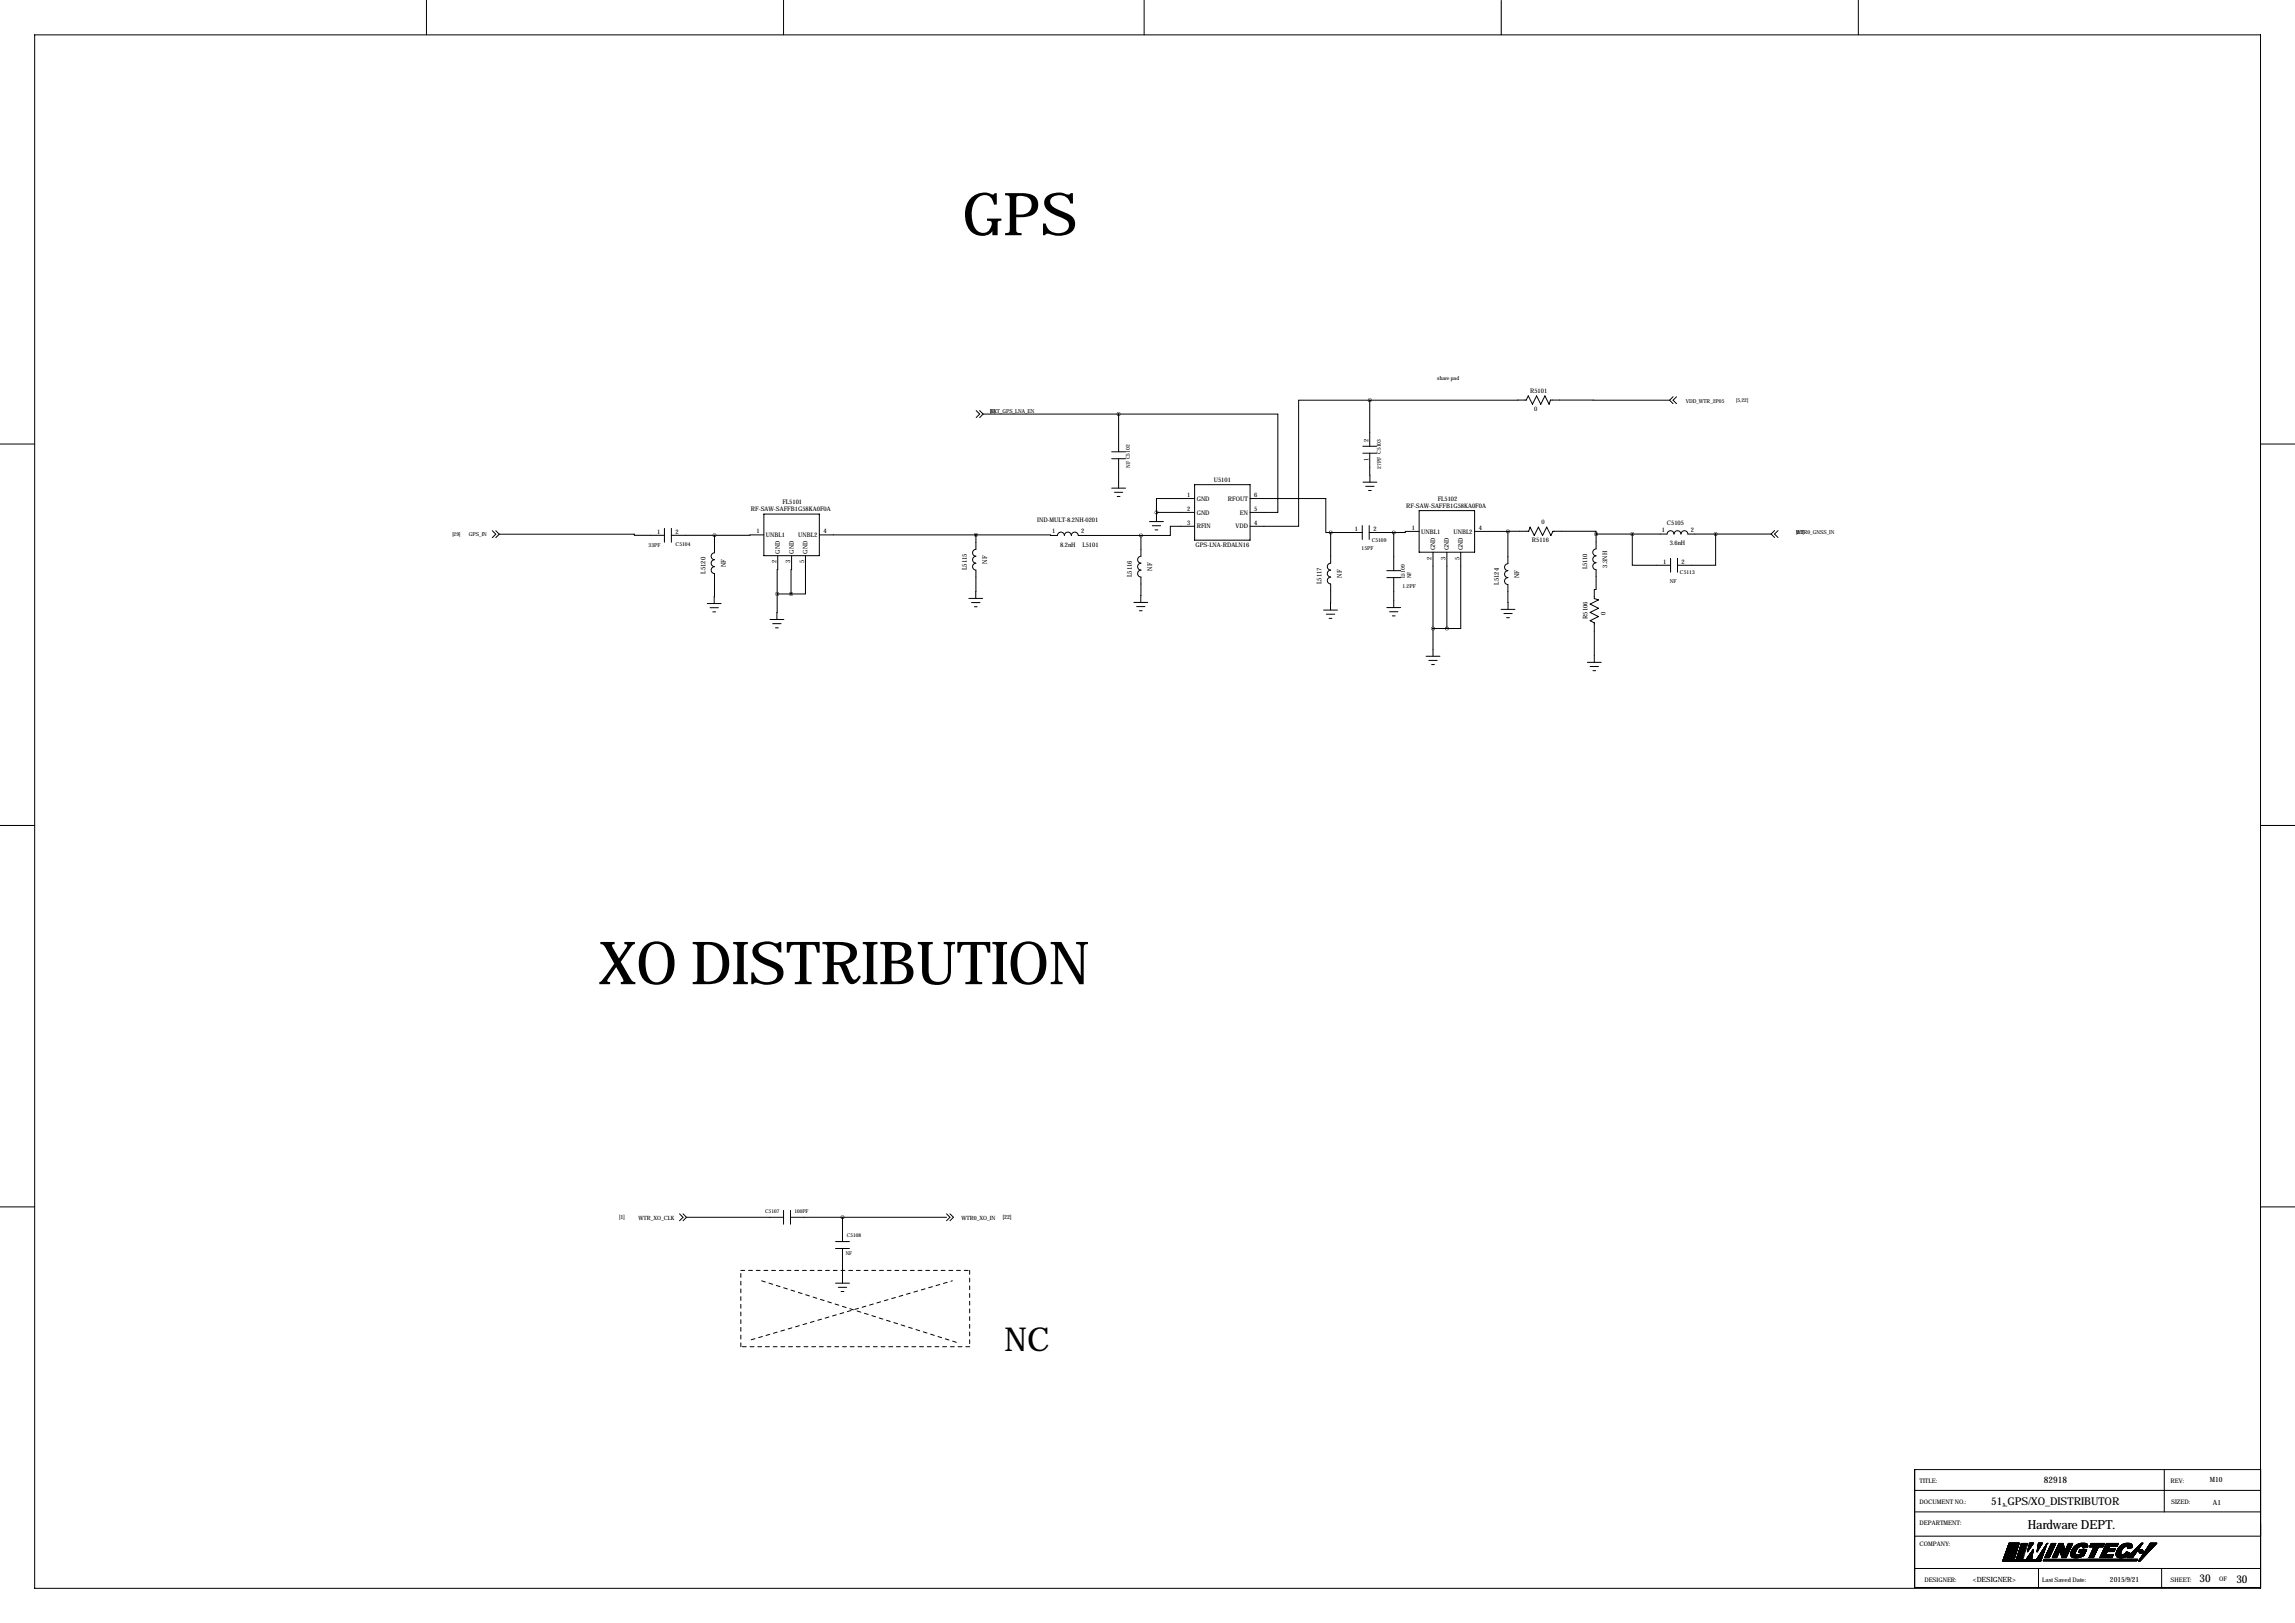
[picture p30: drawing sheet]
<svg xmlns="http://www.w3.org/2000/svg" width="841mm" height="594mm" viewBox="0 0 841 594" stroke-linecap="round" stroke-linejoin="round" font-family="sans-serif">
<defs><g id="words">
<text font-size="21.8" x="219.3" y="360.5">XO DISTRIBUTION</text>
<text font-size="21.7" x="352.5" y="86.1">GPS</text>
<text font-size="12.1" x="367.9" y="495">NC</text>
<text font-size="4.6" x="742.7" y="560.1">Hardware DEPT.</text>
<g font-size="4">
<text x="729.4" y="551.3">51_GPS/XO_DISTRIBUTOR</text>
<text x="805.7" y="579.4">30</text>
<text x="819.2" y="579.7">30</text>
</g>
<text font-size="3.3" x="748.7" y="543.2">82918</text>
<g font-size="2.6">
<text x="809.5" y="542.9">M10</text>
<text x="810.6" y="551.1">A1</text>
<text x="722.7" y="579.3">&lt;DESIGNER&gt;</text>
<text x="772.9" y="579.3">2015/9/21</text>
</g>
<g font-size="2.4">
<text x="265.8" y="207.8" transform="rotate(-90 265.8 207.8)">NF</text>
<text x="354.2" y="208.8" transform="rotate(-90 354.2 208.8)">L5115</text>
<text x="361.6" y="206.5" transform="rotate(-90 361.6 206.5)">NF</text>
<text x="422.1" y="209" transform="rotate(-90 422.1 209)">NF</text>
<text x="258.4" y="210.1" transform="rotate(-90 258.4 210.1)">L5120</text>
<text x="414.6" y="211.4" transform="rotate(-90 414.6 211.4)">L5116</text>
<text x="484.1" y="213.9" transform="rotate(-90 484.1 213.9)">L5117</text>
<text x="491.5" y="211.6" transform="rotate(-90 491.5 211.6)">NF</text>
<text x="549" y="214.1" transform="rotate(-90 549 214.1)">L5124</text>
<text x="556.5" y="211.8" transform="rotate(-90 556.5 211.8)">NF</text>
</g>
<g font-size="2.3">
<text x="560.5" y="144">R5101</text>
<text x="562" y="150.6">0</text>
<text x="501.2" y="161.9" transform="rotate(-90 501.2 161.9)">2</text>
<text x="501.2" y="168.7" transform="rotate(-90 501.2 168.7)">1</text>
<text x="444.6" y="176.5">U5101</text>
<text x="286.6" y="184.7">FL5101</text>
<text x="434.9" y="182.1">1</text>
<text x="438.4" y="183.4">GND</text>
<text x="449.8" y="183.4">RFOUT</text>
<text x="459.4" y="182.1">6</text>
<text x="526.6" y="183.5">FL5102</text>
<text x="275.1" y="187.3">RF-SAW-SAFFB1G58KA0F0A</text>
<text x="380" y="191.3">IND-MULT-8.2NH-0201</text>
<text x="434.9" y="187.2">2</text>
<text x="438.4" y="188.4">GND</text>
<text x="454.1" y="188.4">EN</text>
<text x="459.4" y="187.2">5</text>
<text x="515.1" y="186">RF-SAW-SAFFB1G58KA0F0A</text>
<text x="240.7" y="195.5">1</text>
<text x="247.4" y="195.5">2</text>
<text x="277.1" y="195.4">1</text>
<text x="280.6" y="196.7">UNBL1</text>
<text x="292.4" y="196.7">UNBL2</text>
<text x="301.7" y="195.4">4</text>
<text x="385.4" y="195.3">1</text>
<text x="396" y="195.3">2</text>
<text x="434.9" y="192.2">3</text>
<text x="438.4" y="193.5">RFIN</text>
<text x="452.5" y="193.5">VDD</text>
<text x="459.4" y="192.2">4</text>
<text x="496.3" y="194.5">1</text>
<text x="503.1" y="194.5">2</text>
<text x="517.1" y="194.1">1</text>
<text x="520.6" y="195.4">UNBL1</text>
<text x="532.4" y="195.4">UNBL2</text>
<text x="541.7" y="194.1">4</text>
<text x="564.7" y="192">0</text>
<text x="608.7" y="194.8">1</text>
<text x="610.6" y="192.3">C5105</text>
<text x="619.3" y="194.8">2</text>
<text x="285.7" y="202.8" transform="rotate(-90 285.7 202.8)">GND</text>
<text x="290.7" y="202.8" transform="rotate(-90 290.7 202.8)">GND</text>
<text x="295.8" y="202.8" transform="rotate(-90 295.8 202.8)">GND</text>
<text x="388.3" y="200.2">8.2nH</text>
<text x="396.5" y="200.4">L5101</text>
<text x="437.9" y="200.4">GPS-LNA-RDALN16</text>
<text x="525.7" y="201.5" transform="rotate(-90 525.7 201.5)">GND</text>
<text x="530.8" y="201.5" transform="rotate(-90 530.8 201.5)">GND</text>
<text x="535.8" y="201.5" transform="rotate(-90 535.8 201.5)">GND</text>
<text x="561.1" y="198.7">R5116</text>
<text x="611.6" y="199.7">3.6nH</text>
<text x="284.4" y="206.2" transform="rotate(-90 284.4 206.2)">2</text>
<text x="289.5" y="206.2" transform="rotate(-90 289.5 206.2)">3</text>
<text x="294.5" y="206.2" transform="rotate(-90 294.5 206.2)">5</text>
<text x="524.4" y="205" transform="rotate(-90 524.4 205)">2</text>
<text x="529.5" y="205" transform="rotate(-90 529.5 205)">3</text>
<text x="534.6" y="205" transform="rotate(-90 534.6 205)">5</text>
<text x="581.4" y="208.6" transform="rotate(-90 581.4 208.6)">L5110</text>
<text x="588.7" y="207.9" transform="rotate(-90 588.7 207.9)">3.3NH</text>
<text x="609.2" y="206.5">1</text>
<text x="616" y="206.5">2</text>
<text x="581.5" y="226.7" transform="rotate(-90 581.5 226.7)">R5106</text>
<text x="588.1" y="225.1" transform="rotate(-90 588.1 225.1)">0</text>
<text x="703.1" y="543.3">TITLE:</text>
<text x="795.1" y="543.1">REV:</text>
<text x="703.1" y="550.9">DOCUMENT NO.:</text>
<text x="795.3" y="550.9">SIZED:</text>
<text x="703.1" y="558.6">DEPARTMENT:</text>
<text x="703.1" y="566.2">COMPANY:</text>
<text x="704.9" y="579.4">DESIGNER:</text>
<text x="748.1" y="579.4">Last Saved Date:</text>
<text x="795.1" y="579.4">SHEET:</text>
<text x="812.9" y="579.1">OF</text>
</g>
<g font-size="2.1">
<text x="226.8" y="446.6">[1]</text>
<text x="233.8" y="446.7">WTR_XO_CLK</text>
<text x="352.2" y="446.7">WTR0_XO_IN</text>
<text x="367.3" y="446.6">[22]</text>
</g>
<g font-size="2">
<text x="526.5" y="139">share pad</text>
<text x="617.5" y="147.6">VDD_WTR_2P05</text>
<text x="636" y="147.4">[5,22]</text>
<text x="362.7" y="151.4">EXT_GPS_LNA_EN</text>
<text x="362.7" y="151.4">[9]</text>
<text x="414" y="171.5" transform="rotate(-90 414 171.5)">NF C5102</text>
<text x="505.9" y="171.7" transform="rotate(-90 505.9 171.7)">27PF C5103</text>
<text x="165.7" y="196.3">[29]</text>
<text x="171.7" y="196.5">GPS_IN</text>
<text x="657.9" y="195.6">WTR0_GNSS_IN</text>
<text x="657.9" y="195.6">[22]</text>
<text x="237.6" y="200.2">33PF</text>
<text x="247.5" y="200">C5104</text>
<text x="498.8" y="201.4">15PF</text>
<text x="502.5" y="198.4">C5109</text>
<text x="513.8" y="215.2">1.2PF</text>
<text x="514.6" y="211.8" transform="rotate(-90 514.6 211.8)">L5109</text>
<text x="516.9" y="211.8" transform="rotate(-90 516.9 211.8)">NF</text>
<text x="611.7" y="213.4">NF</text>
<text x="615.4" y="210.4">C5113</text>
</g>
<g font-size="1.9">
<text x="280.3" y="444.4">C5107</text>
<text x="291" y="444.4">100PF</text>
<text x="310.2" y="453.2">C5108</text>
<text x="309.8" y="459.6">NF</text>
</g>
</g></defs>
<path d="M271.4 465.3h83.8M279 469.1l72.4 22.9M355.2 465.3v27.9M271.4 493.2v-27.9M275.2 490.7l73.6-21.6M355.2 493.2h-83.8" fill="none" stroke="#000" stroke-width=".37" stroke-dasharray="1.4 1.4"/>
<circle cx="734.1" cy="551.3" r=".15" fill="#000"/>
<g fill="none" stroke="#000" stroke-width=".37">
<path d="M12.7 12.8h815.3v568.9h-815.3zM156.2 .1v12.7M287 .1v12.7M419.1 .1v12.7M549.9 .1v12.7M680.7 .1v12.7M357.6 150.4l1.3 1.3-1.3 1.2M358.9 150.4l1.2 1.3M360.1 151.7l-1.2 1.2M360.1 151.7h49.7M409.8 151.7h58.3v36h-10.2M409.8 151.7v13.8"/>
<path d="M501.8 146.6h-26.1v46.2h-17.8M501.8 146.6l57.3-.1 .7-1.5 1.5 3.1 1.6-3.1 1.5 3.1 1.5-3.1 1.5 3.1 .5-1.6 43.7 .1M501.8 146.6v16.8M611.6 146.6l1.3 1.2M612.9 145.3l-1.3 1.3M614.1 145.3l-1.2 1.3 1.2 1.2M0 162.6h12.7M407.2 168h5.1M407.2 165.5h5.1M407.2 178.8h5.1M409.8 168v10.8M437.6 177.5h20.3v20.3h-20.3z"/>
<path d="M499.2 166h5.1M499.2 163.4h5.1M499.3 176.6h5M500.3 178.1h3M501.3 179.6h1M501.8 166v10.6M828 162.6h12.7M180.3 194.4l1.3 1.3-1.3 1.2M181.6 194.4l1.3 1.3M182.9 195.7h49.5v.4h11M182.9 195.7l-1.3 1.2M243.4 193.5v5.1"/>
<path d="M245.9 196.1h15.8M245.9 193.5v5.1M261.7 196.1v6.4a1.27 1.27 0 0 0-1.2 1.2 1.27 1.27 0 0 0 1.2 1.3 1.27 1.27 0 0 0-1.2 1.3 1.27 1.27 0 0 0 1.2 1.2 1.27 1.27 0 0 0-1.2 1.3 1.27 1.27 0 0 0 1.2 1.3l-.1 11M279.8 195.9l-18.1 .2M279.8 188.3h20.3v15.2h-20.3zM300.1 195.9h57.4M357.5 195.9l29.9 .2a1.27 1.27 0 0 1 1.2-1.2 1.27 1.27 0 0 1 1.3 1.2 1.27 1.27 0 0 1 1.3-1.2 1.27 1.27 0 0 1 1.2 1.2 1.27 1.27 0 0 1 1.3-1.2 1.27 1.27 0 0 1 1.3 1.2h22.9M357.5 195.9v5.3a1.27 1.27 0 0 0-1.2 1.2 1.27 1.27 0 0 0 1.2 1.3M408.2 180.3h3.1M409.2 181.8h1.1M417.9 196.1v7.6a1.27 1.27 0 0 0-1.2 1.3 1.27 1.27 0 0 0 1.2 1.3 1.27 1.27 0 0 0-1.2 1.2 1.27 1.27 0 0 0 1.2 1.3 1.27 1.27 0 0 0-1.2 1.3 1.27 1.27 0 0 0 1.2 1.2v9.3M421.1 191h5.1"/>
<path d="M422.1 192.6h3M423.1 194.1h1M423.6 187.7h14M423.6 187.7v3.3M437.6 182.6h-14v5.1M437.6 192.8h-8.9v3.3h-10.8M457.9 182.6h27.7v12.4h1.8M487.4 195v11.3a1.27 1.27 0 0 0-1.2 1.2 1.27 1.27 0 0 0 1.2 1.3M487.4 195h11.6M499 192.5v5.1M501.5 192.5v5.1M501.5 195h9"/>
<path d="M510.5 195v14M519.8 194.6h-5v.4h-4.3M519.8 187h20.4v15.3h-20.4zM540.2 194.6h12.1M552.3 194.6v11.9a1.27 1.27 0 0 0-1.2 1.2 1.27 1.27 0 0 0 1.2 1.3M552.3 194.6h7.7l.5-1.5 1.5 3 1.5-3 1.5 3 1.6-3 1.5 3 .8-1.5h15.8v1M584.7 195.6h26a1.27 1.27 0 0 1 1.2-1.2 1.27 1.27 0 0 1 1.3 1.2 1.27 1.27 0 0 1 1.3-1.2 1.27 1.27 0 0 1 1.2 1.2 1.27 1.27 0 0 1 1.3-1.2 1.27 1.27 0 0 1 1.3 1.2h30.5M584.7 195.6v5.4a1.27 1.27 0 0 0-1.3 1.3 1.27 1.27 0 0 0 1.3 1.3 1.27 1.27 0 0 0-1.3 1.2 1.27 1.27 0 0 0 1.3 1.3 1.27 1.27 0 0 0-1.3 1.3 1.27 1.27 0 0 0 1.2 1.3l.1 7.2h-.7v3.3l1.5 .5-3 1.6 3 1.5-3 1.5 3 1.5-3 1.5 1.5 .8v14.5M597.9 195.6v11.4h14M628.4 195.6v11.4h-13.9M648.8 195.6l1.2 1.3M650 194.3l-1.2 1.3"/>
<path d="M651.3 194.3l-1.3 1.3 1.3 1.3M284.7 217.5l-.1 9.4M284.7 217.5h5.1M284.9 203.5l-.2 14M290 203.5l-.2 14M295 203.5v14h-5.2M354.9 219.2h5.1M357.5 206.3a1.27 1.27 0 0 0-1.2 1.2 1.27 1.27 0 0 0 1.2 1.3M357.5 203.7a1.27 1.27 0 0 0-1.2 1.3 1.27 1.27 0 0 0 1.2 1.3M357.5 208.8l-.1 10.4M487.4 211.3a1.27 1.27 0 0 0-1.2 1.3 1.27 1.27 0 0 0 1.2 1.3M487.4 208.8a1.27 1.27 0 0 0-1.2 1.3 1.27 1.27 0 0 0 1.2 1.2"/>
<path d="M487.4 213.9v9.5M508 211.6h5.1M508 209h5.1M510.5 211.6v10.9M524.9 202.3v38.1M530 202.3v27.9M535.1 202.3v27.9h-5.1M552.3 211.6a1.27 1.27 0 0 0-1.2 1.2 1.27 1.27 0 0 0 1.2 1.3M552.3 209a1.27 1.27 0 0 0-1.2 1.3 1.27 1.27 0 0 0 1.2 1.2M552.3 214.1l.1 9.1M611.9 204.5v5.1M614.5 204.5v5.1"/>
<path d="M259.1 221.1h5.1M260.1 222.6h3M261.1 224.1h1M282 226.9h5.1M283.1 228.4h3M284.1 229.9h1M355.9 220.7h3.1M356.9 222.2h1M415.3 220.6h5.1M416.4 222.2h3M417.4 223.7h1M484.8 223.4h5.1"/>
<path d="M485.9 225h3M486.9 226.5h1M508 222.5h5.1M509 224h3.1M510 225.6h1M524.9 230.2h5.1M549.9 223.2h5M550.9 224.7h3M551.9 226.2h1M522.4 240.4h5.1M523.4 241.9h3M524.4 243.4h1"/>
<path d="M581.5 242.6h5M582.5 244.1h3M583.5 245.6h1M0 302.3h12.7M828 302.3h12.7M0 442h12.7M248.9 444.6l1.3 1.2-1.3 1.3M250.2 444.6l1.3 1.2M251.5 445.8h35.5M251.5 445.8l-1.3 1.3M287 443.3v5.1M289.6 443.3v5.1"/>
<path d="M289.6 445.8h57.1M306.1 457.3h5M306.1 454.7h5M308.6 445.8v8.9M308.6 457.3v12.7M346.7 444.6l1.3 1.2-1.3 1.3M348 444.6l1.2 1.2-1.2 1.3M828 442h12.7M306.1 470h5M307.1 471.5h3M308.1 473h1M701.3 538.2h126.8v43.2h-126.8z"/>
<path d="M792.8 538.2v15.5M701.3 553.7h126.8M701.3 545.9h126.8M733.8 550.8h.1M701.3 574.5h126.8M701.3 562.6h126.8M733.6 571.8h14M733.6 571.7h14M733.6 571.6h14M733.7 571.5h13.9M733.7 571.4h14M733.8 571.2h14"/>
<path d="M733.8 571.1h4M733.9 570.9h4M733.9 570.8h4M734 570.7h3.9M734 570.7h4M734 570.5h4M734.1 570.4h3.9M734.1 570.2h4M734.2 570.1h3.9M734.3 569.8h3.9M734.3 569.7h3.9M734.3 569.6h4"/>
<path d="M734.4 569.4h3.9M734.5 569.3h3.9M734.5 569.2h3.9M734.6 568.9h3.9M734.7 568.8h3.8M734.7 568.6h3.9M734.7 568.5h3.9M734.8 568.4h3.9M734.8 568.3h3.9M734.8 568.2h3.9M734.9 568.1h3.8M734.9 568h3.9"/>
<path d="M735 567.9h3.8M735 567.8h3.8M735.1 567.6h3.8M735.1 567.5h3.8M735.1 567.4h3.8M735.2 567.3h3.8M735.2 567.1h3.8M735.3 566.9h3.8M735.4 566.7h3.8M735.5 566.5h3.7M735.5 566.3h3.8M735.6 566.1h3.8"/>
<path d="M735.6 566h3.8M735.7 565.8h3.7M735.7 565.7h3.8M735.8 565.6h3.7M735.8 565.5h3.7M735.9 565.3h3.7M735.9 565.2h3.7M735.9 565.1h3.7M737.9 571h-4M738.1 570.3l-4 .1M738.1 570.1l-4 .1M738.2 569.9l-4 .1"/>
<path d="M738.3 569.5h-3.9M738.4 569.1l-3.9 .1M738.5 569l-4 .1M738.5 568.8l-3.9 .1M738.6 571.1h.3M738.6 568.7h-3.9M738.6 570.8h2.5M738.7 570.6h.4M738.8 570.4h2.5M738.8 568l-3.9 .1M738.9 567.7h-3.9M739 569.8h.1"/>
<path d="M739 569.7h1.7M739 567.2l-3.8 .1M739.1 569.4h.3M739.1 567h-3.8M739.1 569.2h1.9M739.1 566.8l-3.8 .1M739.2 566.7l-3.9 .1M739.2 566.5l-3.8 .1M739.3 568.8h2.2M739.3 566.4h-3.8M739.3 568.7h2.5M739.3 566.2h-3.8"/>
<path d="M739.4 568.3h2.4M739.4 568.3h2.5M739.5 565.7l-3.8 .1M739.6 567.9h2.4M739.6 567.8h2.5M739.6 565.4h-3.8M739.7 570.1l-.9 .1M739.7 567.4h2.4M739.7 567.4h2.5M739.8 567.2h.5M739.9 568.9l-.7 .1M739.9 566.9h2.4"/>
<path d="M740 566.7h.4M740 571h-1.4M740.1 569.7l-1.1 .1M740.2 570.5l-1.5 .1M740.2 568.5h-.8M740.4 568l-.9 .1M740.5 569.3h-1.4M740.6 567.6h-.9M740.8 570l-1.9 .1M740.9 568.8l-1.7 .1M740.9 565.9l-.7 .1M741 570.9h-2.4"/>
<path d="M741.1 566.3h-1M741.2 570.4l-2.4 .1M741.2 565.5h-.8M741.3 568.4h-1.9M741.3 567.1l-1.5 .1M741.4 569.9l-2.5 .1M741.4 567.9l-1.9 .1M741.5 566.6l-1.5 .1M741.5 569.6h-2.5M741.6 567.5h-1.9M741.7 569.1l-2.5 .1M742 565.8l-1.8 .1"/>
<path d="M742.1 566.2h-2M742.2 571.1h2M742.3 571h1.9M742.3 565.4h-1.9M742.3 567h-2.4M742.4 570.8h1.9M742.5 570.7h1.8M742.5 566.5l-2.5 .1M742.6 570.6h1.7M742.6 568.4h.1M742.6 568.3h.1M742.6 566.1h-2.4"/>
<path d="M742.7 570.4h1.6M742.7 568.2h.1M742.7 565.7l-2.4 .1M742.8 567.9h.3M742.8 570.2h1.6M742.8 568.1l-.1 .1M742.9 567.4h.5M742.9 565.3h-2.5M742.9 570h1.5M742.9 568l-.2 .1M743 567.9l-.3 .1M743 567h.7"/>
<path d="M743 566.9h.7M743.1 569.9h1.3M743.1 567.8h-.3M743.1 566.5h.9M743.2 569.8h1.2M743.2 569.7h1.2M743.2 567.7h-.4M743.2 566.1h1.1M743.3 569.6h1.2M743.3 567.6h-.5M743.3 566h1M743.3 569.5h1.2"/>
<path d="M743.3 567.5h-.5M743.4 565.6h1.2M743.4 569.4h1.1M743.4 567.3l-.5 .1M743.5 569.3h1M743.5 565.1h1.5M743.5 567.2l-.6 .1M743.6 569.2h.9M743.6 567.1l-.7 .1M743.7 569h.9M743.8 566.8l-.8 .1M743.8 568.8h.8"/>
<path d="M743.8 566.7l-.7 .1M743.9 568.8h.7M743.9 568.7h.7M743.9 566.6l-.8 .1M744 568.6h.6M744 566.5l-.9 .1M744.1 568.5h.6M744.1 566.4h-.9M744.1 568.4h.6M744.2 568.3h.5M744.2 566.3h-1M744.2 566.2h-1"/>
<path d="M744.3 570.9h-2M744.4 568.1h.3M744.4 569.9l-1.4 .1M744.4 568h.3M744.4 565.9l-1.1 .1M744.5 565.8l-1.2 .1M744.5 567.9h.3M744.5 567.8h.3M744.5 565.7l-1.2 .1M744.6 569l-.9 .1M744.6 567.7h.2M744.7 568.1l-.4 .1"/>
<path d="M744.7 565.5h-1.3M744.8 567.5h.1M744.8 565.4h-1.4M744.8 567.6h-.1M744.9 565.3h-1.5M744.9 565.2h-1.4M746 571.1h1.8M746.1 571h1.7M746.2 568.4h.1M746.2 570.9h1.7M746.2 568.3h.1M746.2 568.1h.2"/>
<path d="M746.3 568.2l-.1 .1M746.3 567.9h.2M746.3 570.7h1.6M746.3 567.5h.5M746.3 567.4h.5M746.3 567.3h.6M746.4 570.5h1.6M746.4 568l-.2 .1M746.4 566.9h.7M746.4 566.7h.8M746.5 570.5h1.5M746.5 567.9l-.3 .1"/>
<path d="M746.5 566.5h.9M746.6 567.8h-.3M746.6 566h1M746.6 565.9h1.1M746.6 565.8h1.2M746.6 570.2h1.5M746.6 567.7h-.3M746.6 565.6h1.3M746.7 565.3h1.4M746.7 567.6h-.4M746.7 565.1h1.5M746.7 574.6v6.8"/>
<path d="M746.8 569.9h1.4M746.9 567.2l-.5 .1M747 569.7h1.3M747 567.1l-.6 .1M747 567h-.6M747.1 569.4h1.3M747.1 566.8l-.7 .1M747.2 569.3h1.2M747.3 569.2h1.2M747.3 566.6l-.9 .1M747.3 566.5l-.8 .1M747.4 566.4h-.9"/>
<path d="M747.5 568.9h1.1M747.5 566.3h-1M747.5 566.2h-1M747.6 568.8h1M747.6 568.7h1M747.6 566.1h-1.1M747.7 568.6h1M747.7 571.3l-14 .1M747.8 568.3h1M747.8 565.7l-1.2 .1M747.9 565.6l-1.3 .1M747.9 570.8h-1.7"/>
<path d="M747.9 568.2h.9M748 570.6l-1.7 .1M748 565.5h-1.4M748 568h.9M748 565.4h-1.3M748.1 570.3l-1.6 .1M748.1 567.9h.8M748.2 570l-1.5 .1M748.2 567.8h.8M748.2 565.2h-1.5M748.2 569.9l-1.4 .1M748.3 569.7l-1.4 .1"/>
<path d="M748.3 569.6h-1.3M748.3 567.6h.7M748.4 569.5h-1.3M748.4 567.5h.7M748.4 571.7h34.3M748.4 571.6h34.3M748.4 567.4h.7M748.5 567.3h.6M748.5 571.4h34.4M748.5 569l-1.1 .1M748.6 568.9l-1.2 .1M748.7 571.2h34.3"/>
<path d="M748.7 571.1h34.4M748.7 567h.5M748.7 568.5h-1M748.7 566.9h.6M748.8 568.4h-1M748.8 566.8h.5M748.8 568.2l-.9 .1M748.8 566.8h.6M748.9 567.9l-.8 .1M749 570.5h1.7M749 566.5h.5M749 567.7h-.8"/>
<path d="M749.1 570.2h1.7M749.1 566.4h.4M749.1 566.3h.4M749.2 567.2l-.7 .1M749.2 567.1l-.6 .1M749.4 569.7h1.6M749.4 566h.2M749.4 566.6l-.5 .1M749.5 565.8h.2M749.6 566.2h-.4M749.6 569.2h1.6M749.6 569.2h1.7"/>
<path d="M749.6 566.1h-.4M749.7 569.1h1.6M749.7 565.9l-.3 .1M749.7 565.6h.1M749.8 565.6l-.2 .1M749.8 568.8h1.7M749.8 565.5h-.1M749.9 565.3h.1M749.9 568.6h1.6M749.9 565.4h-.1M749.9 565.2h.1M749.9 568.5h1.7"/>
<path d="M750 568.4h1.6M750 568.3h1.7M750.1 568.2h1.6M750.2 567.9h1.7M750.4 567.5h1.7M750.4 567.4h1.7M750.7 566.9h1.6M750.7 570.4l-1.7 .1M750.7 566.7h1.7M750.8 570.3l-1.8 .1M750.8 570.1l-1.7 .1M750.9 570l-1.7 .1"/>
<path d="M750.9 566.5h1.7M750.9 566.4h1.7M750.9 569.9l-1.7 .1M750.9 566.3h1.7M751 569.8l-1.7 .1M751 566.2h1.7M751 566.1h1.7M751.1 569.6h-1.7M751.1 566h1.7M751.1 569.5h-1.6M751.2 569.4h-1.7M751.2 569.3h-1.6"/>
<path d="M751.2 565.7h1.7M751.3 565.6h1.7M751.4 568.9l-1.7 .1M751.4 568.8l-1.6 .1M751.4 565.3h1.7M751.5 568.7h-1.7M751.8 570.5h1.6M751.8 568.1l-1.7 .1M751.8 568l-1.7 .1M751.9 570.2h1.6M751.9 567.9l-1.7 .1M751.9 567.8h-1.6"/>
<path d="M752 567.7h-1.7M752 567.6h-1.6M752.1 569.7h1.6M752.1 567.3l-1.6 .1M752.2 567.2l-1.7 .1M752.2 567.1l-1.6 .1M752.3 567h-1.7M752.3 569.2h1.6M752.4 569.1h1.6M752.4 569h1.6M752.4 566.6l-1.6 .1M752.5 566.5l-1.7 .1"/>
<path d="M752.6 568.8h1.6M752.6 568.7h1.6M752.7 568.6h1.5M752.7 568.5h1.6M752.8 568.4h1.5M752.8 568.3h1.6M752.8 565.9l-1.7 .1M752.9 565.8l-1.8 .1M752.9 565.7l-1.7 .1M753 568h1.5M753 567.9h1.6M753 565.5h-1.7"/>
<path d="M753.1 565.4h-1.7M753.1 567.6h3.2M753.2 567.5h3.1M753.2 567.4h3M753.3 567.3h2.9M753.3 567.2h2.9M753.4 567.1h2.8M753.4 570.4l-1.6 .1M753.4 567h2.8M753.4 566.9h2.7M753.5 570.3l-1.7 .1M753.5 566.8h2.6"/>
<path d="M753.5 570.1l-1.6 .1M753.5 566.7l2.6 .1M753.6 570l-1.6 .1M753.6 566.6h2.5M753.6 569.9l-1.6 .1M753.6 566.5h2.5M753.7 569.8l-1.7 .1M753.7 566.5h2.3M753.7 566.4h2.3M753.7 569.7l-1.6 .1M753.7 566.3h2.3M753.8 569.6h-1.6"/>
<path d="M753.8 566.2h2.2M753.8 569.5h-1.6M753.8 566.1h2.2M753.9 569.4h-1.6M753.9 566h2M753.9 569.3h-1.6M753.9 565.9h2M754 565.8h1.9M754 565.7h1.9M754.1 568.9l-1.6 .1M754.1 565.6h1.7M754.1 565.5h1.7"/>
<path d="M754.1 568.8l-1.5 .1M754.1 565.4h1.7M754.2 565.3h1.6M754.4 568.2l-1.6 .1M754.5 568.1l-1.6 .1M754.5 568l-1.6 .1M754.7 567.9h1.6M754.7 568h3.3M754.8 568.4h3M754.8 568.3h3M754.8 568.7h2.9M754.8 568.6h2.9"/>
<path d="M754.8 568.5h3M754.9 568.8h2.7M754.9 569.1h2.6M754.9 569h2.6M754.9 568.9h2.6M755 569.4h2.3M755 569.2h2.4M755 569.6h2.2M755 569.5h2.3M755.1 569.8h2M755.1 569.7h2.1M755.1 570h1.9"/>
<path d="M755.2 570.3h1.7M755.2 570.2h1.7M755.2 570.1h1.8M755.2 570.5h1.6M756.3 567.7h-3.2M756.3 567.8h-3.2M756.5 567.9h1.5M756.7 567.4h1.5M756.7 567.3h1.6M756.8 567.2h1.5M756.9 570.4l-1.7 .1M756.9 566.9h1.6"/>
<path d="M757 566.8h1.5M757 566.6h1.6M757.1 569.9l-2 .1M757.1 566.5h1.5M757.1 566.5h1.6M757.2 569.7l-2.1 .1M757.3 566h1.6M757.4 569.3h-2.4M757.5 565.6h1.6M757.9 568.2l-3.1 .1M757.9 568.1l-3.2 .1M758 567.9l-1.6 .1"/>
<path d="M758.1 567.8h-1.6M758.1 567.7h-1.5M758.2 567.6h-1.6M758.2 567.5h-1.5M758.4 567.1l-1.6 .1M758.4 567h-1.5M758.5 569.3h2M758.5 569.2h1.9M758.5 569.1h1.8M758.5 569.6h4.9M758.5 569.4h5M758.5 569h1.8"/>
<path d="M758.5 568.9h1.7M758.5 568.8h1.7M758.5 566.8l-1.6 .1M758.6 569.7h4.8M758.6 568.7h1.7M758.6 568.6h1.7M758.6 568.5h1.7M758.6 568.4h1.7M758.7 568.3h1.6M758.7 568.2h1.7M758.7 570h4.1M758.7 566.4h-1.6"/>
<path d="M758.8 570.1h3.8M758.8 566.3h-1.6M758.9 567.9h1.6M758.9 566.2h-1.7M758.9 566.1h-1.6M759 570.2h3.3M759 565.9l-1.6 .1M759 570.3h3.2M759 565.8l-1.6 .1M759.1 567.5h1.6M759.1 565.7l-1.7 .1M759.1 567.4h1.7"/>
<path d="M759.1 565.6l-1.6 .1M759.2 570.4h2.7M759.2 565.5h-1.6M759.2 565.4h-1.6M759.3 565.3h-1.6M759.4 570.5h2.1M759.4 566.9h1.7M759.8 566.5h2M760 566.3h4.7M760.1 570.6h.6M760.1 566.2h4.6M760.2 566.1h4.5"/>
<path d="M760.3 566h4.4M760.4 566h4.3M760.4 568.1l-1.7 .1M760.5 568l-1.7 .1M760.5 565.9h4.2M760.6 567.8h-1.7M760.6 567.7h-1.6M760.7 567.6h-1.7M760.7 565.8h3.9M760.8 567.3l-1.6 .1M760.9 565.7h3.7M760.9 567.2l-1.7 .1"/>
<path d="M761 567.1l-1.7 .1M761.1 567h-1.7M761.1 565.6h3.4M761.2 565.5h3.3M761.2 566.8l-1.7 .1M761.3 568.6h2.6M761.4 568.5h2.5M761.4 566.7l-1.8 .1M761.4 565.4h2.9M761.4 568.4h2.6M761.5 568.3h2.5M761.5 569.3h2.1"/>
<path d="M761.5 566.6l-1.9 .1M761.6 568h2.6M761.6 567.9h2.6M761.7 567.9h2.5M761.7 566.5l-2 .1M761.7 565.3h2.4M761.8 569.2h1.8M761.8 567.5h2.6M762 569.2h1.6M762.2 569.1h1.5M762.3 568.9h1.4M762.3 566.4h-2.4"/>
<path d="M762.3 565.2h1.4M762.3 568.8h1.5M762.4 568.8h1.4M762.5 566.4h2.2M762.8 566.5h1.9M762.9 566.5h1.8M763 569.9l-4.3 .1M763 566.9h.2M763.2 569.8l-4.6 .1M763.4 569.7l-4.8 .1M763.5 569.5h-5M763.8 566.8l-.8 .1"/>
<path d="M763.9 568.7h-1.5M764.1 568.2l-2.6 .1M764.1 568.1l-2.6 .1M764.3 567.8h-2.6M764.3 567.7h-2.6M764.4 567.6h-2.6M764.5 566.7l-1.5 .1M764.7 566.6l-1.7 .1M765.2 570.5h1.7M765.3 570.4h1.6M765.3 570.2h1.7M765.4 566.5h4.9"/>
<path d="M765.4 566.5h5M765.5 566.4h4.9M765.5 566.3h5M765.6 569.7h1.6M765.6 566.2h4.9M765.6 566.1h4.9M765.7 566h4.9M765.8 569.2h1.6M765.8 569.1h1.7M765.8 565.6h5M765.9 565.6h4.9M765.9 565.4h5"/>
<path d="M766 568.8h1.6M766 568.7h1.7M766.1 568.6h1.6M766.1 568.5h1.7M766.2 568.3h1.7M766.3 568.1h1.7M766.4 568h1.6M766.4 567.9h1.7M766.5 567.7h1.7M766.6 567.4h1.7M766.9 566.9h1.6M766.9 570.4l-1.7 .1"/>
<path d="M767 570.1l-1.6 .1M767.1 570l-1.7 .1M767.1 569.9l-1.6 .1M767.2 569.8l-1.7 .1M767.2 569.7l-1.7 .1M767.3 569.6h-1.7M767.3 569.5h-1.6M767.4 569.4h-1.7M767.4 569.3h-1.6M767.5 569l-1.6 .1M767.6 568.9l-1.7 .1M767.6 568.8l-1.6 .1"/>
<path d="M767.8 568.4h-1.6M767.9 568.2l-1.7 .1M768 568.1l-1.7 .1M768.1 567.8h-1.6M768.2 567.6h-1.7M768.3 567.5h-1.7M768.3 567.3l-1.6 .1M768.4 567.2l-1.7 .1M768.5 567.1l-1.7 .1M768.5 567h-1.7M768.6 566.8l-1.7 .1M768.6 566.7l-1.7 .1"/>
<path d="M768.7 566.6l-1.7 .1M769.2 570.5h4.4M769.3 570.2h4.4M769.3 570.2h4.5M769.6 569.7h4.4M769.6 569.6h4.4M769.6 569.5h4.5M769.7 569.4h4.4M769.7 569.3h4.5M769.8 569.2h1.6M769.9 569h1.7M769.9 568.9h1.7"/>
<path d="M770 568.8h1.7M770.1 568.6h1.7M770.2 568.3h1.7M770.2 568.2h4.2M770.3 568.1h4.1M770.3 568h4.2M770.4 567.9h4.1M770.4 567.9h4.2M770.4 567.8h4.2M770.5 567.7h4.2M770.5 567.6h4.3M770.6 567.5h4.2"/>
<path d="M770.6 567.4h4.2M770.6 565.9l-4.9 .1M770.7 567.3h4.2M770.7 565.8l-5 .1M770.7 567.1h1.7M770.7 565.7l-4.9 .1M770.8 566.9h1.7M770.8 565.5h-4.9M770.9 566.8h1.7M770.9 566.7h1.7M770.9 565.3h-4.9M771 566.6h1.7"/>
<path d="M771 566.5h1.7M771.2 566h4.4M771.3 565.9h4.4M771.3 565.8h4.4M771.4 565.7h4.4M771.4 565.6h4.5M771.5 569.1l-1.7 .1M771.5 565.5h4.4M771.6 569l-1.8 .1M771.6 565.4h4.3M771.6 565.3h4.4M771.7 568.7h-1.7"/>
<path d="M771.8 568.5h-1.7M771.9 568.4h-1.8M772.5 567h-1.7M772.6 566.8l-1.8 .1M773.7 570.4l-4.5 .1M773.7 570.3l-4.4 .1M773.8 570l-4.4 .1M773.9 569.9l-4.5 .1M773.9 569.8l-4.4 .1M774 569.7l-4.5 .1M774.9 567.3l-4.3 .1M775.1 569.4h4.6"/>
<path d="M775.1 569.3h2.1M775.1 569.2h1.9M775.1 569.1l1.8 .1M775.1 569l1.8 .1M775.2 569.7h4.2M775.2 568.9h1.6M775.2 568.8h1.6M775.2 568.7h1.6M775.2 569.8h4M775.2 568.5h1.7M775.3 569.9h3.8M775.3 568.4h1.6"/>
<path d="M775.3 570h3.6M775.3 568.3h1.6M775.3 568.3h1.7M775.4 570.1h3.4M775.5 567.9h1.6M775.5 566.4h-4.4M775.5 570.2h3.1M775.5 566.3h-4.4M775.6 570.3h2.9M775.6 566.2h-4.5M775.6 567.6h1.7M775.6 566.1h-4.4"/>
<path d="M775.7 567.5h1.6M775.7 570.4h2.6M775.7 567.4h1.7M775.8 565.6l-4.4 .1M776 570.5h1.9M776 566.9h1.7M776.4 566.5h2.1M776.5 566.3h4.5M776.6 570.6h.6M776.6 566.2h4.4M776.8 566.1h4.2M776.9 568.6h-1.7"/>
<path d="M776.9 566h4.1M777 568.1l-1.6 .1M777.1 568l-1.7 .1M777.1 565.9h3.8M777.1 567.9l-1.6 .1M777.2 567.8h-1.7M777.2 567.7h-1.6M777.2 565.8h3.7M777.4 565.7h3.4M777.4 567.3l-1.6 .1M777.5 567.2l-1.7 .1M777.6 567.1l-1.7 .1"/>
<path d="M777.6 565.6h3.1M777.6 569.3h2.2M777.7 567h-1.7M777.7 565.5h3M777.8 566.8l-1.7 .1M778 565.4h2.6M778 569.2h1.8M778 566.7l-1.9 .1M778.2 566.6l-2 .1M778.3 565.3h2M778.4 566.5l-2.1 .1M778.6 568.8h1.6"/>
<path d="M778.6 568.7h1.5M778.7 568.6h1.1M778.8 565.2h1.2M778.8 568.5h.7M778.9 568.4h.3M779.1 570.5h2.1M779.1 566.5h1.9M779.2 566.5h1.8M779.3 570.4h2M779.3 569.7l-4.1 .1M779.4 570.2h2M779.4 566.6h1.6"/>
<path d="M779.4 566.9h1.2M779.4 566.7h1.6M779.5 569.6h-4.3M779.6 569.5h-4.4M779.8 567.1l-.4 .1M779.9 569.7h1.9M779.9 569.1l-1.8 .1M780 569l-1.7 .1M780.1 568.9l-1.7 .1M780.2 568.8l-1.7 .1M780.3 569.3h1.7M780.3 567h-.9"/>
<path d="M780.4 569.2h1.7M780.6 569h1.7M780.8 568.8h1.6M781 568.6h1.5M781 566.8l-1.6 .1M781 566.4h-4.6M781.3 570.4l-2.1 .1M781.3 568.3h1.4M781.4 568.3h1.4M781.5 570l-2 .1M781.6 569.9l-2 .1M781.7 569.8l-2 .1"/>
<path d="M781.7 568h1.3M781.7 569.7l-1.9 .1M781.8 567.9h1.2M781.8 569.6h-1.8M781.9 569.5h-1.8M782 569.4h-1.8M782 567.6h1.2M782.2 569.1l-1.8 .1M782.2 569l-1.7 .1M782.2 567.4h1.2M782.4 568.8l-1.7 .1M782.4 567.3h1.1"/>
<path d="M782.5 568.7h-1.6M782.6 567h1M782.6 568.5h-1.5M782.7 568.4h-1.5M782.7 566.9h1M782.8 571.5l-34.3 .1M782.9 568.1l-1.4 .1M782.9 571.3l-34.3 .1M782.9 568l-1.3 .1M783 571.2l-34.4 .1M783.1 567.8h-1.3M783.1 566.5h.9"/>
<path d="M783.2 567.7h-1.3M783.3 571.8h.6M783.3 567.5h-1.2M783.4 571.6h.6M783.4 567.3l-1.1 .1M783.5 568.4h1.5M783.5 568.3h1.5M783.5 568.2h1.5M783.5 568.1h1.5M783.5 568h1.5M783.6 568.5h1.3M783.6 567.9l1.4 .1"/>
<path d="M783.6 567.9h1.3M783.6 567.1l-1.1 .1M783.6 566h.8M783.6 568.6h1.3M783.6 567.8h1.3M783.7 568.7h1.1M783.7 567.7h1.1M783.7 571.2h.8M783.7 566.8l-1 .1M783.8 568.8h.9M783.8 567.6h.9M783.8 566.7l-1 .1"/>
<path d="M783.9 566.6l-1 .1M784 571.7h-.6M784 566.5l-1 .1M784 570.7h.9M784 567.5h.5M784 565.6h.7M784.1 566.4h-.9M784.1 571.5l-.6 .1M784.1 568.9h.3M784.1 566.3h-.8M784.2 571.4l-.7 .1M784.3 566.2h-.9"/>
<path d="M784.3 571.3l-.7 .1M784.3 566.1h-.8M784.4 570.2h.9M784.4 571.2l-.7 .1M784.4 570.1h1M784.4 565.9l-.8 .1M784.5 565.8l-.8 .1M784.6 571.1h-.8M784.6 565.7l-.8 .1M784.6 565.6l-.7 .1M784.7 571h-.9M784.7 569.8h1.1"/>
<path d="M784.7 569.7h1.1M784.7 565.5h-.6M784.8 570.9h-.9M784.8 565.4h-.6M784.9 570.8h-.9M784.9 565.3h-.6M785 570.6l-.9 .1M785 569.2h1.3M785.1 570.5l-1 .1M785.1 565.2h-.7M785.2 570.4l-1 .1M785.3 570.3l-1 .1"/>
<path d="M785.3 568.8h1.4M785.5 570l-1 .1M785.6 569.9l-1.1 .1M785.6 568.3h1.5M785.7 569.8l-1.1 .1M785.9 569.6h-1.1M785.9 567.9h1.7M786 569.5h-1.2M786.1 569.4h-1.2M786.2 569.3h-1.2M786.2 567.4h1.8M786.3 567.3h1.9"/>
<path d="M786.4 569.1l-1.3 .1M786.5 569l-1.4 .1M786.5 568.9l-1.3 .1M786.5 566.9h1.9M786.6 568.8l-1.3 .1M786.8 568.7h-1.4M786.8 566.5h2.1M786.9 568.6h-1.5M787 568.5h-1.5M787.1 568.4h-1.5M787.1 566h2.2M787.2 568.2l-1.5 .1"/>
<path d="M787.3 568.1l-1.6 .1M787.4 568l-1.6 .1M787.5 565.6h2.2M787.5 567.9l-1.6 .1M787.7 567.8h-1.7M787.7 565.2h2.3M787.8 567.7h-1.8M787.9 567.6h-1.8M788 567.5h-1.8M788.1 567.3l-1.8 .1M788.3 567.1l-1.9 .1M788.4 567h-1.9"/>
<path d="M788.5 566.8l-1.9 .1M788.6 566.7l-2 .1M788.7 566.6l-2 .1M788.8 566.5l-2 .1M788.9 566.4h-2M789 566.3h-2.1M789.1 566.2h-2.1M789.2 566.1h-2.2M789.4 565.9l-2.3 .1M789.5 565.8l-2.3 .1M789.6 565.7l-2.3 .1M789.7 565.6l-2.4 .1"/>
<path d="M789.8 565.5h-2.3M789.9 565.4h-2.3M790 565.3h-2.4M791.8 574.6v6.8"/>
</g>
<path d="M308.6 445.8a.05 .05 0 0 0 .1 0 .05 .05 0 0 0-.1 0zM423.6 187.7a.05 .05 0 0 0 .1 0 .05 .05 0 0 0-.1 0zM284.6 217.5a.05 .05 0 0 0 .1 0 .05 .05 0 0 0-.1 0zM289.7 217.5a.05 .05 0 0 0 .1 0 .05 .05 0 0 0-.1 0zM409.7 151.7a.05 .05 0 0 0 .1 0 .05 .05 0 0 0-.1 0zM501.7 146.6a.05 .05 0 0 0 .1 0 .05 .05 0 0 0-.1 0zM628.4 195.6a.05 .05 0 0 0 .1 0 .05 .05 0 0 0-.1 0zM510.5 195a.05 .05 0 0 0 .1 0 .05 .05 0 0 0-.1 0zM524.9 230.2a.05 .05 0 0 0 .1 0 .05 .05 0 0 0-.1 0zM357.4 195.9a.05 .05 0 0 0 .1 0 .05 .05 0 0 0-.1 0zM417.9 196.1a.05 .05 0 0 0 .1 0 .05 .05 0 0 0-.1 0zM487.4 195a.05 .05 0 0 0 .1 0 .05 .05 0 0 0-.1 0zM597.9 195.6a.05 .05 0 0 0 .1 0 .05 .05 0 0 0-.1 0zM584.6 195.6a.05 .05 0 0 0 .1 0 .05 .05 0 0 0-.1 0zM552.3 194.6a.05 .05 0 0 0 .1 0 .05 .05 0 0 0-.1 0zM261.7 196.1a.05 .05 0 0 0 .1 0 .05 .05 0 0 0-.1 0z" fill="#000" stroke="#000" stroke-width="1.3"/>
<use href="#words"/>
</svg>
